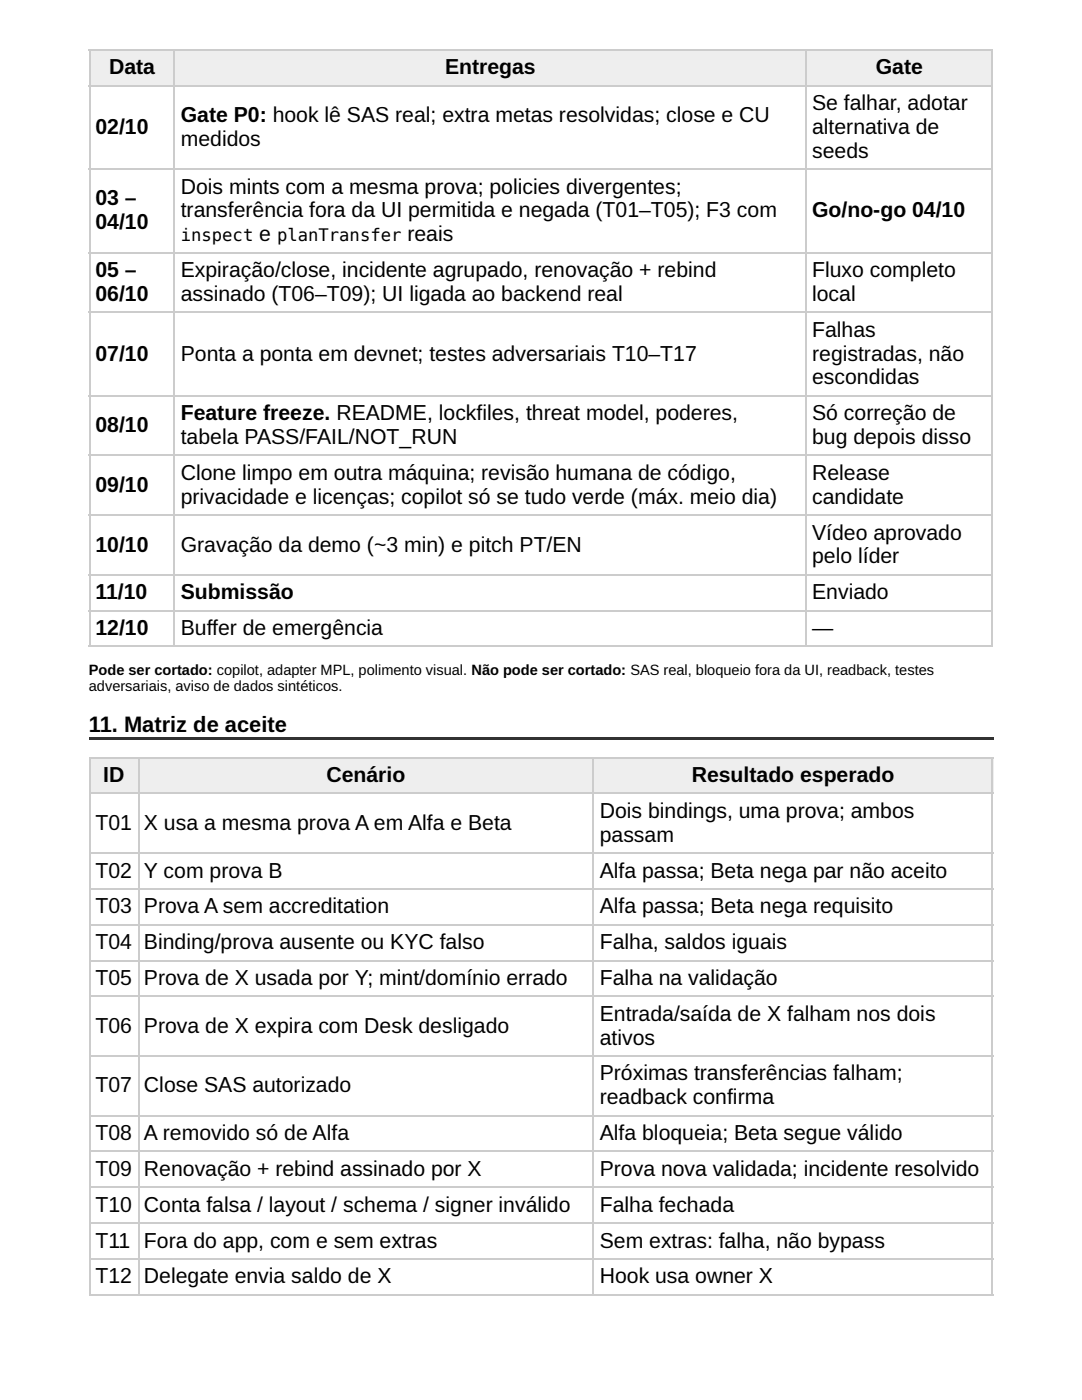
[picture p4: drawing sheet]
<svg xmlns="http://www.w3.org/2000/svg" width="216mm" height="279mm" viewBox="0 0 216 279" stroke-linecap="round" stroke-linejoin="round" font-family="sans-serif">
<defs><g id="words">
<text font-size="4.4" x="17.7" y="146">11. Matriz de aceite</text>
<g font-size="4.2">
<text x="21.8" y="14.8">Data</text>
<text x="88.8" y="14.8">Entregas</text>
<text x="174.7" y="14.8">Gate</text>
<text x="162.1" y="22">Se falhar, adotar</text>
<text x="19" y="26.7">02/10</text>
<text x="36.1" y="24.3">Gate P0: hook lê SAS real; extra metas resolvidas; close e CU</text>
<text x="36.1" y="29.1">medidos</text>
<text x="162.1" y="26.7">alternativa de</text>
<text x="162.1" y="31.5">seeds</text>
<text x="19" y="41">03 –</text>
<text x="36.1" y="38.6">Dois mints com a mesma prova; policies divergentes;</text>
<text x="19" y="45.8">04/10</text>
<text x="36.1" y="43.4">transferência fora da UI permitida e negada (T01–T05); F3 com</text>
<text x="162.1" y="43.4">Go/no-go 04/10</text>
<text x="51.7" y="48.2">e</text>
<text x="81.3" y="48.2">reais</text>
<text x="19" y="55.3">05 –</text>
<text x="36.1" y="55.3">Expiração/close, incidente agrupado, renovação + rebind</text>
<text x="162.1" y="55.3">Fluxo completo</text>
<text x="19" y="60.1">06/10</text>
<text x="36.1" y="60.1">assinado (T06–T09); UI ligada ao backend real</text>
<text x="162.1" y="60.1">local</text>
<text x="19" y="72">07/10</text>
<text x="36.1" y="72">Ponta a ponta em devnet; testes adversariais T10–T17</text>
<text x="162.1" y="67.2">Falhas</text>
<text x="162.1" y="72">registradas, não</text>
<text x="162.1" y="76.7">escondidas</text>
<text x="36.1" y="83.9">Feature freeze. README, lockfiles, threat model, poderes,</text>
<text x="162.1" y="83.9">Só correção de</text>
<text x="19" y="86.3">08/10</text>
<text x="36.1" y="88.6">tabela PASS/FAIL/NOT_RUN</text>
<text x="162.1" y="88.6">bug depois disso</text>
<text x="36.1" y="95.8">Clone limpo em outra máquina; revisão humana de código,</text>
<text x="162.1" y="95.8">Release</text>
<text x="19" y="98.2">09/10</text>
<text x="36.1" y="100.5">privacidade e licenças; copilot só se tudo verde (máx. meio dia)</text>
<text x="162.1" y="100.5">candidate</text>
<text x="162.1" y="107.7">Vídeo aprovado</text>
<text x="19" y="110.1">10/10</text>
<text x="36.1" y="110.1">Gravação da demo (~3 min) e pitch PT/EN</text>
<text x="162.1" y="112.4">pelo líder</text>
<text x="19" y="119.6">11/10</text>
<text x="36.1" y="119.6">Submissão</text>
<text x="162.1" y="119.6">Enviado</text>
<text x="19" y="126.7">12/10</text>
<text x="36.1" y="126.7">Buffer de emergência</text>
<text x="162.1" y="126.7">—</text>
<text x="20.6" y="156.1">ID</text>
<text x="65.1" y="156.1">Cenário</text>
<text x="138" y="156.1">Resultado esperado</text>
<text x="19" y="165.6">T01</text>
<text x="28.7" y="165.6">X usa a mesma prova A em Alfa e Beta</text>
<text x="119.7" y="163.2">Dois bindings, uma prova; ambos</text>
<text x="119.7" y="168">passam</text>
<text x="19" y="175.2">T02</text>
<text x="28.7" y="175.2">Y com prova B</text>
<text x="119.7" y="175.2">Alfa passa; Beta nega par não aceito</text>
<text x="19" y="182.3">T03</text>
<text x="28.7" y="182.3">Prova A sem accreditation</text>
<text x="119.7" y="182.3">Alfa passa; Beta nega requisito</text>
<text x="19" y="189.4">T04</text>
<text x="28.7" y="189.4">Binding/prova ausente ou KYC falso</text>
<text x="119.7" y="189.4">Falha, saldos iguais</text>
<text x="19" y="196.6">T05</text>
<text x="28.7" y="196.6">Prova de X usada por Y; mint/domínio errado</text>
<text x="119.7" y="196.6">Falha na validação</text>
<text x="119.7" y="203.7">Entrada/saída de X falham nos dois</text>
<text x="19" y="206.1">T06</text>
<text x="28.7" y="206.1">Prova de X expira com Desk desligado</text>
<text x="119.7" y="208.5">ativos</text>
<text x="119.7" y="215.6">Próximas transferências falham;</text>
<text x="19" y="218">T07</text>
<text x="28.7" y="218">Close SAS autorizado</text>
<text x="119.7" y="220.4">readback confirma</text>
<text x="19" y="227.5">T08</text>
<text x="28.7" y="227.5">A removido só de Alfa</text>
<text x="119.7" y="227.5">Alfa bloqueia; Beta segue válido</text>
<text x="19" y="234.7">T09</text>
<text x="28.7" y="234.7">Renovação + rebind assinado por X</text>
<text x="119.7" y="234.7">Prova nova validada; incidente resolvido</text>
<text x="19" y="241.8">T10</text>
<text x="28.7" y="241.8">Conta falsa / layout / schema / signer inválido</text>
<text x="119.7" y="241.8">Falha fechada</text>
<text x="19" y="249">T11</text>
<text x="28.7" y="249">Fora do app, com e sem extras</text>
<text x="119.7" y="249">Sem extras: falha, não bypass</text>
<text x="19" y="256.1">T12</text>
<text x="28.7" y="256.1">Delegate envia saldo de X</text>
<text x="119.7" y="256.1">Hook usa owner X</text>
</g>
<g font-size="3.4">
<text x="36.1" y="48.2">inspect</text>
<text x="55.3" y="48.2">planTransfer</text>
</g>
<g font-size="2.9">
<text x="17.7" y="134.7">Pode ser cortado: copilot, adapter MPL, polimento visual. Não pode ser cortado: SAS real, bloqueio fora da UI, readback, testes</text>
<text x="17.7" y="137.8">adversariais, aviso de dados sintéticos.</text>
</g>
</g></defs>
<g fill="#eee">
<path d="M18 10.1h16.9v7.1h-16.9z"/>
<path d="M34.9 10.1h126v7.1h-126z"/>
<path d="M160.9 10.1h37.3v7.1h-37.3z"/>
</g>
<g fill="none" stroke="#ccc" stroke-width=".26">
<path d="M17.7 9.9h180.5M17.7 17.1h180.5M17.9 9.8v119.3M34.8 9.8v119.3M160.7 9.8v119.3M198 9.8v119.3M17.7 33.7h180.5M17.7 50.4h180.5M17.7 62.3h180.5M17.7 79h180.5M17.7 90.9h180.5M17.7 102.8h180.5"/>
<path d="M17.7 114.7h180.5M17.7 121.8h180.5M17.7 129h180.5"/>
</g>
<path d="M17.7 147.1h180.5v.5h-180.5z" fill="#333"/>
<g fill="#eee">
<path d="M18 151.3h9.5v7.2h-9.5z"/>
<path d="M27.5 151.3h91v7.2h-91z"/>
<path d="M118.5 151.3h79.7v7.2h-79.7z"/>
</g>
<g fill="none" stroke="#ccc" stroke-width=".26">
<path d="M17.7 151.2h180.5M17.7 158.4h180.5M17.9 151.1v107.4M27.6 151.1v107.4M118.4 151.1v107.4M198 151.1v107.4M17.7 170.3h180.5M17.7 177.4h180.5M17.7 184.5h180.5M17.7 191.7h180.5M17.7 198.8h180.5M17.7 210.7h180.5"/>
<path d="M17.7 222.6h180.5M17.7 229.8h180.5M17.7 236.9h180.5M17.7 244.1h180.5M17.7 251.2h180.5M17.7 258.4h180.5"/>
</g>
<use href="#words"/>
</svg>
